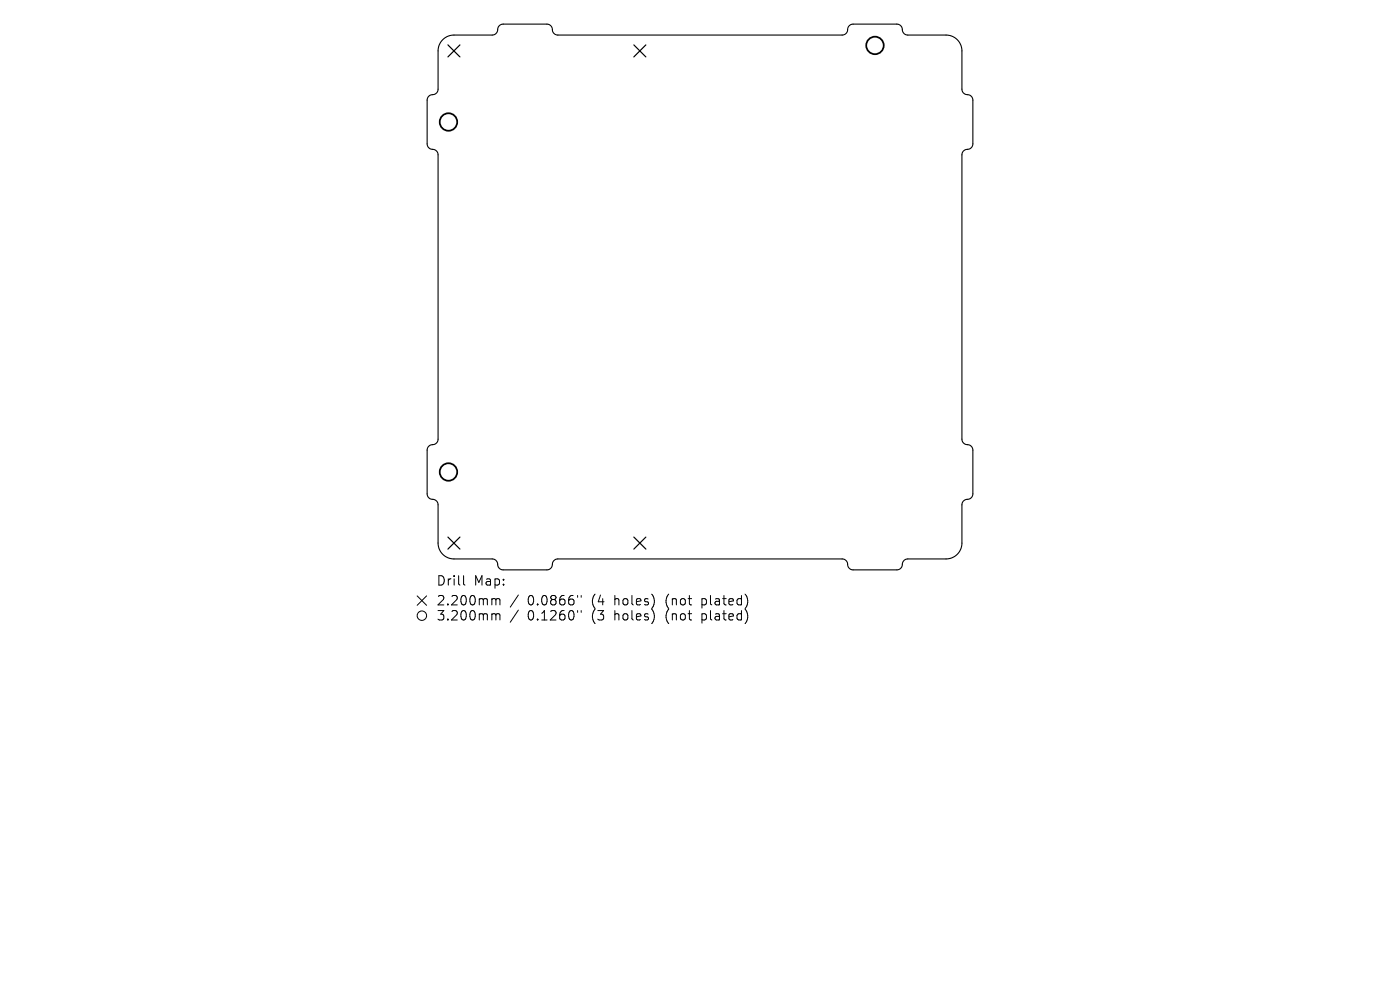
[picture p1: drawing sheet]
<svg xmlns="http://www.w3.org/2000/svg" width="297mm" height="210mm" viewBox="0 0 297 210" stroke-linecap="round" stroke-linejoin="round" font-family="sans-serif">
<defs><g id="words">
<g font-size="2.8">
<text x="92.5" y="124.5">Drill</text>
<text x="100.5" y="124.5">Map:</text>
<text x="92.5" y="128.7">2.200mm</text>
<text x="92.5" y="131.9">3.200mm</text>
<text x="111.9" y="128.7">0.0866&quot;</text>
<text x="111.9" y="131.9">0.1260&quot;</text>
<text x="125.7" y="128.7">(4</text>
<text x="125.7" y="131.9">(3</text>
<text x="130.6" y="128.7">holes)</text>
<text x="130.6" y="131.9">holes)</text>
<text x="141.7" y="128.7">(not</text>
<text x="141.7" y="131.9">(not</text>
<text x="149.5" y="128.7">plated)</text>
<text x="149.5" y="131.9">plated)</text>
</g>
</g></defs>
<path d="M93.9 8.4a3.4 3.4 0 0 1 2.4-1h8.2a1.35 1.35 0 0 0 1.1-1.5l.4-.5 .6-.3h9.5a1.35 1.35 0 0 1 1.1 1.6l.5 .5 .6 .2h60.5a1.35 1.35 0 0 0 1.1-1.5l.3-.5 .7-.3h9.5a1.35 1.35 0 0 1 1.1 1.6l.4 .5 .6 .2h8.5a3.4 3.4 0 0 1 3.1 3.4v8.2a1.35 1.35 0 0 0 1.5 1.2l.5 .3 .3 .6v9.5a1.35 1.35 0 0 1-1.6 1.2l-.5 .4-.2 .6v60.5a1.35 1.35 0 0 0 1.5 1.1l.5 .3 .3 .7v9.5a1.35 1.35 0 0 1-1.6 1.1l-.5 .4-.2 .6v8.5a3.4 3.4 0 0 1-3.4 3.1h-8.2a1.35 1.35 0 0 0-1.1 1.5l-.4 .5-.6 .3h-9.5a1.35 1.35 0 0 1-1.1-1.6l-.5-.5-.6-.2h-60.5a1.35 1.35 0 0 0-1.1 1.5l-.3 .5-.7 .3h-9.5a1.35 1.35 0 0 1-1.1-1.6l-.4-.5-.6-.2h-8.5a3.4 3.4 0 0 1-3.1-3.4v-8.2a1.35 1.35 0 0 0-1.5-1.1l-.5-.4-.3-.6v-9.5a1.35 1.35 0 0 1 1.6-1.1l.5-.5 .2-.6v-60.5a1.35 1.35 0 0 0-1.5-1.1l-.5-.3-.3-.7v-9.5a1.35 1.35 0 0 1 1.6-1.1l.5-.4 .2-.6v-8.5a3.4 3.4 0 0 1 1-2.1z" fill="none" stroke="#000" stroke-width=".23"/>
<path d="M95 9.5l2.6 2.6M97.6 9.5l-2.6 2.6M134.5 9.5l2.5 2.6M137 9.5l-2.5 2.6M95 113.9l2.6 2.6M97.6 113.9l-2.6 2.6M134.5 113.9l2.5 2.6M137 113.9l-2.5 2.6" fill="none" stroke="#000" stroke-width=".26"/>
<g fill="none" stroke="#000" stroke-width=".37">
<circle cx="185.6" cy="9.6" r="1.86"/>
<circle cx="95.1" cy="25.9" r="1.86"/>
<circle cx="95.1" cy="100.1" r="1.86"/>
</g>
<g fill="none" stroke="#000" stroke-width=".21">
<path d="M88.5 126.4l2 2M90.5 126.4l-2 2M98.3 122.1v1.7l.3 .3M104.6 127l.5 .1 .1 .2M104.6 130.2h.3l.3 .3M105.2 127.3l.3-.3 .5 .1 .1 1.2M105.2 127.3v1M105.2 130.5v1M105.2 130.5l.3-.3 .5 .1 .1 1.2M110 126.2l-1.8 2.6M110 129.4l-1.8 2.6M122.5 126.3v.4"/>
<path d="M122.5 129.5v.4M123.3 126.3v.4M123.3 129.5v.4"/>
<circle cx="89.5" cy="130.6" r="1"/>
</g>
<use href="#words"/>
</svg>
